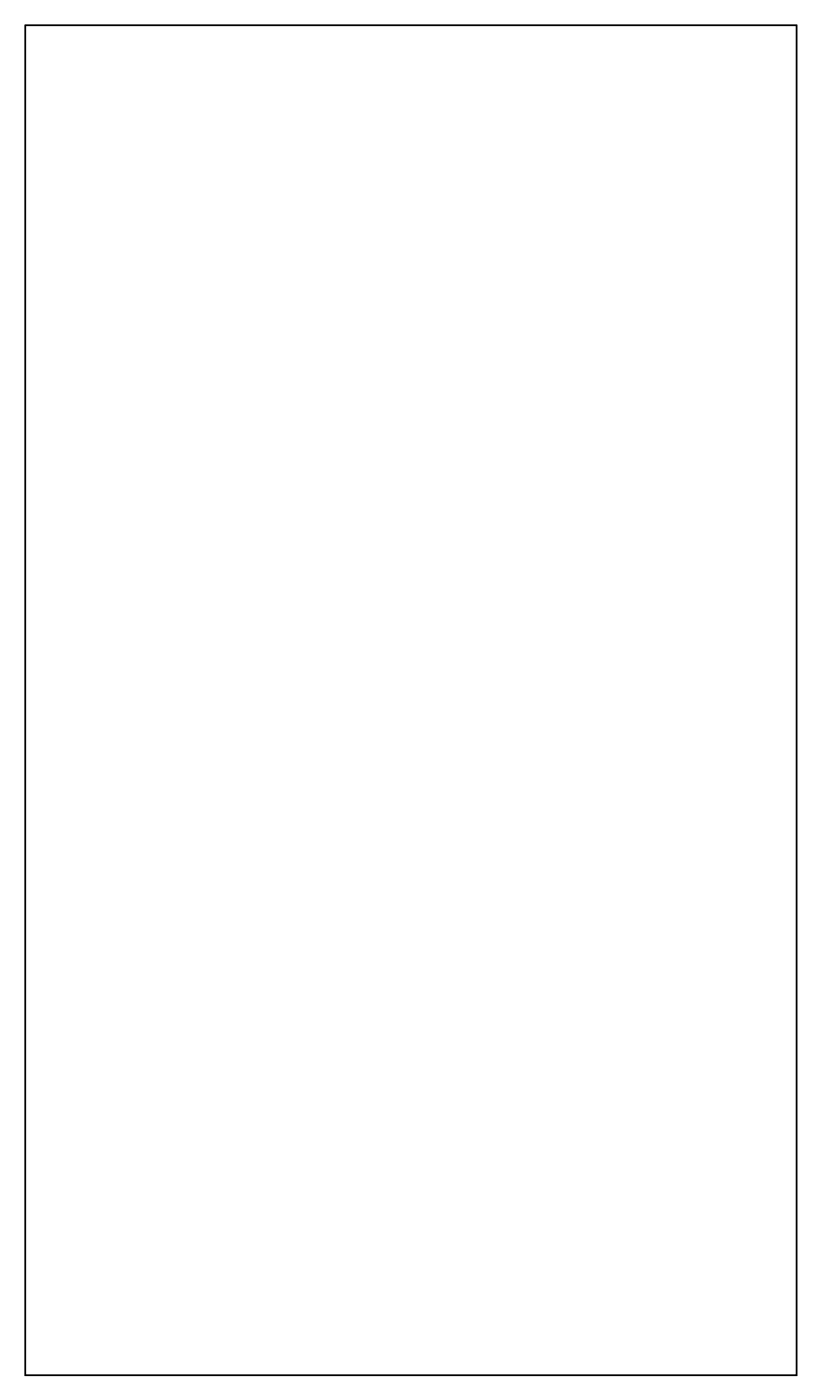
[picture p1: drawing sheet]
<svg xmlns="http://www.w3.org/2000/svg" width="118mm" height="201mm" viewBox="0 0 118 201" stroke-linecap="round" stroke-linejoin="round" font-family="sans-serif">
<path d="M3.6 3.6h110.6v193.6h-110.6z" fill="none" stroke="#000" stroke-width=".2"/>
<path d="M3.6 3.6h110.6v193.6h-110.6z" fill="none" stroke="#000" stroke-width=".14"/>
<circle cx="57" cy="60.4" r=".66" fill="#fff"/>
<circle cx="57" cy="60.4" r=".66" fill="none" stroke="#fff" stroke-width=".61" stroke-linecap="butt"/>
<circle cx="59.6" cy="60.4" r=".66" fill="#fff"/>
<circle cx="59.6" cy="60.4" r=".66" fill="none" stroke="#fff" stroke-width=".61" stroke-linecap="butt"/>
<circle cx="62.1" cy="60.4" r=".66" fill="#fff"/>
<circle cx="62.1" cy="60.4" r=".66" fill="none" stroke="#fff" stroke-width=".61" stroke-linecap="butt"/>
<circle cx="64.6" cy="60.4" r=".66" fill="#fff"/>
<circle cx="64.6" cy="60.4" r=".66" fill="none" stroke="#fff" stroke-width=".61" stroke-linecap="butt"/>
<circle cx="67.2" cy="60.4" r=".66" fill="#fff"/>
<circle cx="67.2" cy="60.4" r=".66" fill="none" stroke="#fff" stroke-width=".61" stroke-linecap="butt"/>
<circle cx="45.3" cy="12.2" r=".66" fill="#fff"/>
<circle cx="45.3" cy="12.2" r=".66" fill="none" stroke="#fff" stroke-width=".61" stroke-linecap="butt"/>
<circle cx="42.8" cy="12.2" r=".66" fill="#fff"/>
<circle cx="42.8" cy="12.2" r=".66" fill="none" stroke="#fff" stroke-width=".61" stroke-linecap="butt"/>
<circle cx="40.2" cy="12.2" r=".66" fill="#fff"/>
<circle cx="40.2" cy="12.2" r=".66" fill="none" stroke="#fff" stroke-width=".61" stroke-linecap="butt"/>
<circle cx="37.7" cy="12.2" r=".66" fill="#fff"/>
<circle cx="37.7" cy="12.2" r=".66" fill="none" stroke="#fff" stroke-width=".61" stroke-linecap="butt"/>
<circle cx="35.2" cy="12.2" r=".66" fill="#fff"/>
<circle cx="35.2" cy="12.2" r=".66" fill="none" stroke="#fff" stroke-width=".61" stroke-linecap="butt"/>
<circle cx="32.6" cy="12.2" r=".66" fill="#fff"/>
<circle cx="32.6" cy="12.2" r=".66" fill="none" stroke="#fff" stroke-width=".61" stroke-linecap="butt"/>
<circle cx="30.1" cy="12.2" r=".66" fill="#fff"/>
<circle cx="30.1" cy="12.2" r=".66" fill="none" stroke="#fff" stroke-width=".61" stroke-linecap="butt"/>
<circle cx="27.5" cy="12.2" r=".66" fill="#fff"/>
<circle cx="27.5" cy="12.2" r=".66" fill="none" stroke="#fff" stroke-width=".61" stroke-linecap="butt"/>
<circle cx="25" cy="12.2" r=".66" fill="#fff"/>
<circle cx="25" cy="12.2" r=".66" fill="none" stroke="#fff" stroke-width=".61" stroke-linecap="butt"/>
<circle cx="22.5" cy="12.2" r=".66" fill="#fff"/>
<circle cx="22.5" cy="12.2" r=".66" fill="none" stroke="#fff" stroke-width=".61" stroke-linecap="butt"/>
<circle cx="67.2" cy="12.2" r=".66" fill="#fff"/>
<circle cx="67.2" cy="12.2" r=".66" fill="none" stroke="#fff" stroke-width=".61" stroke-linecap="butt"/>
<circle cx="64.6" cy="12.2" r=".66" fill="#fff"/>
<circle cx="64.6" cy="12.2" r=".66" fill="none" stroke="#fff" stroke-width=".61" stroke-linecap="butt"/>
<circle cx="62.1" cy="12.2" r=".66" fill="#fff"/>
<circle cx="62.1" cy="12.2" r=".66" fill="none" stroke="#fff" stroke-width=".61" stroke-linecap="butt"/>
<circle cx="59.6" cy="12.2" r=".66" fill="#fff"/>
<circle cx="59.6" cy="12.2" r=".66" fill="none" stroke="#fff" stroke-width=".61" stroke-linecap="butt"/>
<circle cx="57" cy="12.2" r=".66" fill="#fff"/>
<circle cx="57" cy="12.2" r=".66" fill="none" stroke="#fff" stroke-width=".61" stroke-linecap="butt"/>
<circle cx="54.5" cy="12.2" r=".66" fill="#fff"/>
<circle cx="54.5" cy="12.2" r=".66" fill="none" stroke="#fff" stroke-width=".61" stroke-linecap="butt"/>
<circle cx="51.9" cy="12.2" r=".66" fill="#fff"/>
<circle cx="51.9" cy="12.2" r=".66" fill="none" stroke="#fff" stroke-width=".61" stroke-linecap="butt"/>
<circle cx="49.4" cy="12.2" r=".66" fill="#fff"/>
<circle cx="49.4" cy="12.2" r=".66" fill="none" stroke="#fff" stroke-width=".61" stroke-linecap="butt"/>
<circle cx="34.2" cy="60.4" r=".66" fill="#fff"/>
<circle cx="34.2" cy="60.4" r=".66" fill="none" stroke="#fff" stroke-width=".61" stroke-linecap="butt"/>
<circle cx="31.6" cy="60.4" r=".66" fill="#fff"/>
<circle cx="31.6" cy="60.4" r=".66" fill="none" stroke="#fff" stroke-width=".61" stroke-linecap="butt"/>
<circle cx="36.7" cy="60.4" r=".66" fill="#fff"/>
<circle cx="36.7" cy="60.4" r=".66" fill="none" stroke="#fff" stroke-width=".61" stroke-linecap="butt"/>
<circle cx="39.2" cy="60.4" r=".66" fill="#fff"/>
<circle cx="39.2" cy="60.4" r=".66" fill="none" stroke="#fff" stroke-width=".61" stroke-linecap="butt"/>
<circle cx="41.8" cy="60.4" r=".66" fill="#fff"/>
<circle cx="41.8" cy="60.4" r=".66" fill="none" stroke="#fff" stroke-width=".61" stroke-linecap="butt"/>
<circle cx="44.3" cy="60.4" r=".66" fill="#fff"/>
<circle cx="44.3" cy="60.4" r=".66" fill="none" stroke="#fff" stroke-width=".61" stroke-linecap="butt"/>
<circle cx="46.9" cy="60.4" r=".66" fill="#fff"/>
<circle cx="46.9" cy="60.4" r=".66" fill="none" stroke="#fff" stroke-width=".61" stroke-linecap="butt"/>
<circle cx="49.4" cy="60.4" r=".66" fill="#fff"/>
<circle cx="49.4" cy="60.4" r=".66" fill="none" stroke="#fff" stroke-width=".61" stroke-linecap="butt"/>
<circle cx="54.5" cy="60.4" r=".66" fill="#fff"/>
<circle cx="54.5" cy="60.4" r=".66" fill="none" stroke="#fff" stroke-width=".61" stroke-linecap="butt"/>
<path d="M74.1 64.8h1.4v1.4h-1.4z" fill="#fff"/>
<path d="M74.1 64.8h1.4v1.4h-1.4z" fill="none" stroke="#fff" stroke-width=".76" stroke-linecap="butt"/>
<circle cx="74.8" cy="65.5" r=".7" fill="#fff"/>
<circle cx="74.8" cy="65.5" r=".7" fill="none" stroke="#fff" stroke-width=".76" stroke-linecap="butt"/>
<circle cx="82.4" cy="65.5" r=".7" fill="#fff"/>
<circle cx="82.4" cy="65.5" r=".7" fill="none" stroke="#fff" stroke-width=".76" stroke-linecap="butt"/>
<circle cx="74.8" cy="68.1" r=".7" fill="#fff"/>
<circle cx="74.8" cy="68.1" r=".7" fill="none" stroke="#fff" stroke-width=".76" stroke-linecap="butt"/>
<circle cx="82.4" cy="68.1" r=".7" fill="#fff"/>
<circle cx="82.4" cy="68.1" r=".7" fill="none" stroke="#fff" stroke-width=".76" stroke-linecap="butt"/>
<circle cx="74.8" cy="70.6" r=".7" fill="#fff"/>
<circle cx="74.8" cy="70.6" r=".7" fill="none" stroke="#fff" stroke-width=".76" stroke-linecap="butt"/>
<circle cx="82.4" cy="70.6" r=".7" fill="#fff"/>
<circle cx="82.4" cy="70.6" r=".7" fill="none" stroke="#fff" stroke-width=".76" stroke-linecap="butt"/>
<circle cx="74.8" cy="73.1" r=".7" fill="#fff"/>
<circle cx="74.8" cy="73.1" r=".7" fill="none" stroke="#fff" stroke-width=".76" stroke-linecap="butt"/>
<circle cx="82.4" cy="73.1" r=".7" fill="#fff"/>
<circle cx="82.4" cy="73.1" r=".7" fill="none" stroke="#fff" stroke-width=".76" stroke-linecap="butt"/>
<path d="M36 92.8h1.4v1.4h-1.4z" fill="#fff"/>
<path d="M36 92.8h1.4v1.4h-1.4z" fill="none" stroke="#fff" stroke-width=".76" stroke-linecap="butt"/>
<circle cx="36.7" cy="93.5" r=".7" fill="#fff"/>
<circle cx="36.7" cy="93.5" r=".7" fill="none" stroke="#fff" stroke-width=".76" stroke-linecap="butt"/>
<circle cx="36.7" cy="85.8" r=".7" fill="#fff"/>
<circle cx="36.7" cy="85.8" r=".7" fill="none" stroke="#fff" stroke-width=".76" stroke-linecap="butt"/>
<circle cx="39.2" cy="93.5" r=".7" fill="#fff"/>
<circle cx="39.2" cy="93.5" r=".7" fill="none" stroke="#fff" stroke-width=".76" stroke-linecap="butt"/>
<circle cx="39.2" cy="85.8" r=".7" fill="#fff"/>
<circle cx="39.2" cy="85.8" r=".7" fill="none" stroke="#fff" stroke-width=".76" stroke-linecap="butt"/>
<circle cx="41.8" cy="93.5" r=".7" fill="#fff"/>
<circle cx="41.8" cy="93.5" r=".7" fill="none" stroke="#fff" stroke-width=".76" stroke-linecap="butt"/>
<circle cx="41.8" cy="85.8" r=".7" fill="#fff"/>
<circle cx="41.8" cy="85.8" r=".7" fill="none" stroke="#fff" stroke-width=".76" stroke-linecap="butt"/>
<circle cx="44.3" cy="93.5" r=".7" fill="#fff"/>
<circle cx="44.3" cy="93.5" r=".7" fill="none" stroke="#fff" stroke-width=".76" stroke-linecap="butt"/>
<circle cx="44.3" cy="85.8" r=".7" fill="#fff"/>
<circle cx="44.3" cy="85.8" r=".7" fill="none" stroke="#fff" stroke-width=".76" stroke-linecap="butt"/>
<path d="M25.8 92.8h1.4v1.4h-1.4z" fill="#fff"/>
<path d="M25.8 92.8h1.4v1.4h-1.4z" fill="none" stroke="#fff" stroke-width=".76" stroke-linecap="butt"/>
<circle cx="26.5" cy="88.4" r=".7" fill="#fff"/>
<circle cx="26.5" cy="88.4" r=".7" fill="none" stroke="#fff" stroke-width=".76" stroke-linecap="butt"/>
<circle cx="26.5" cy="90.9" r=".7" fill="#fff"/>
<circle cx="26.5" cy="90.9" r=".7" fill="none" stroke="#fff" stroke-width=".76" stroke-linecap="butt"/>
<circle cx="26.5" cy="93.5" r=".7" fill="#fff"/>
<circle cx="26.5" cy="93.5" r=".7" fill="none" stroke="#fff" stroke-width=".76" stroke-linecap="butt"/>
<circle cx="64.6" cy="65.5" r=".7" fill="#fff"/>
<circle cx="64.6" cy="65.5" r=".7" fill="none" stroke="#fff" stroke-width=".76" stroke-linecap="butt"/>
<circle cx="54.5" cy="65.5" r=".7" fill="#fff"/>
<circle cx="54.5" cy="65.5" r=".7" fill="none" stroke="#fff" stroke-width=".76" stroke-linecap="butt"/>
<circle cx="54.5" cy="85.8" r=".7" fill="#fff"/>
<circle cx="54.5" cy="85.8" r=".7" fill="none" stroke="#fff" stroke-width=".76" stroke-linecap="butt"/>
<circle cx="64.6" cy="85.8" r=".7" fill="#fff"/>
<circle cx="64.6" cy="85.8" r=".7" fill="none" stroke="#fff" stroke-width=".76" stroke-linecap="butt"/>
<circle cx="18.9" cy="83.3" r=".7" fill="#fff"/>
<circle cx="18.9" cy="83.3" r=".7" fill="none" stroke="#fff" stroke-width=".76" stroke-linecap="butt"/>
<circle cx="29.1" cy="83.3" r=".7" fill="#fff"/>
<circle cx="29.1" cy="83.3" r=".7" fill="none" stroke="#fff" stroke-width=".76" stroke-linecap="butt"/>
<circle cx="8.8" cy="90.9" r=".7" fill="#fff"/>
<circle cx="8.8" cy="90.9" r=".7" fill="none" stroke="#fff" stroke-width=".76" stroke-linecap="butt"/>
<circle cx="18.9" cy="90.9" r=".7" fill="#fff"/>
<circle cx="18.9" cy="90.9" r=".7" fill="none" stroke="#fff" stroke-width=".76" stroke-linecap="butt"/>
<circle cx="95.1" cy="70.6" r=".6" fill="#fff"/>
<circle cx="95.1" cy="70.6" r=".6" fill="none" stroke="#fff" stroke-width=".65" stroke-linecap="butt"/>
<path d="M94.5 70h1.2v1.2h-1.2z" fill="#fff"/>
<path d="M94.5 70h1.2v1.2h-1.2z" fill="none" stroke="#fff" stroke-width=".65" stroke-linecap="butt"/>
<circle cx="95.1" cy="68.1" r=".6" fill="#fff"/>
<circle cx="95.1" cy="68.1" r=".6" fill="none" stroke="#fff" stroke-width=".65" stroke-linecap="butt"/>
<circle cx="82.4" cy="80.8" r=".7" fill="#fff"/>
<circle cx="82.4" cy="80.8" r=".7" fill="none" stroke="#fff" stroke-width=".76" stroke-linecap="butt"/>
<circle cx="92.6" cy="80.8" r=".7" fill="#fff"/>
<circle cx="92.6" cy="80.8" r=".7" fill="none" stroke="#fff" stroke-width=".76" stroke-linecap="butt"/>
<circle cx="74.8" cy="90.9" r=".7" fill="#fff"/>
<circle cx="74.8" cy="90.9" r=".7" fill="none" stroke="#fff" stroke-width=".76" stroke-linecap="butt"/>
<circle cx="85" cy="90.9" r=".7" fill="#fff"/>
<circle cx="85" cy="90.9" r=".7" fill="none" stroke="#fff" stroke-width=".76" stroke-linecap="butt"/>
<circle cx="57" cy="103.6" r=".74" fill="#fff"/>
<circle cx="57" cy="103.6" r=".74" fill="none" stroke="#fff" stroke-width=".76" stroke-linecap="butt"/>
<circle cx="54.5" cy="103.6" r=".74" fill="#fff"/>
<circle cx="54.5" cy="103.6" r=".74" fill="none" stroke="#fff" stroke-width=".76" stroke-linecap="butt"/>
<circle cx="34.2" cy="75.7" r=".74" fill="#fff"/>
<circle cx="34.2" cy="75.7" r=".74" fill="none" stroke="#fff" stroke-width=".76" stroke-linecap="butt"/>
<circle cx="36.7" cy="75.7" r=".74" fill="#fff"/>
<circle cx="36.7" cy="75.7" r=".74" fill="none" stroke="#fff" stroke-width=".76" stroke-linecap="butt"/>
<circle cx="39.2" cy="75.7" r=".74" fill="#fff"/>
<circle cx="39.2" cy="75.7" r=".74" fill="none" stroke="#fff" stroke-width=".76" stroke-linecap="butt"/>
<circle cx="41.8" cy="75.7" r=".74" fill="#fff"/>
<circle cx="41.8" cy="75.7" r=".74" fill="none" stroke="#fff" stroke-width=".76" stroke-linecap="butt"/>
<path d="M20.8 64.8h1.3v1.4h-1.3z" fill="#fff"/>
<path d="M20.8 64.8h1.3v1.4h-1.3z" fill="none" stroke="#fff" stroke-width=".76" stroke-linecap="butt"/>
<circle cx="21.5" cy="65.5" r=".7" fill="#fff"/>
<circle cx="21.5" cy="65.5" r=".7" fill="none" stroke="#fff" stroke-width=".76" stroke-linecap="butt"/>
<circle cx="24" cy="65.5" r=".7" fill="#fff"/>
<circle cx="24" cy="65.5" r=".7" fill="none" stroke="#fff" stroke-width=".76" stroke-linecap="butt"/>
<circle cx="17.4" cy="73.1" r="1.52" fill="#fff"/>
<circle cx="17.4" cy="73.1" r="1.52" fill="none" stroke="#fff" stroke-width=".76" stroke-linecap="butt"/>
<circle cx="11.3" cy="73.1" r="1.52" fill="#fff"/>
<circle cx="11.3" cy="73.1" r="1.52" fill="none" stroke="#fff" stroke-width=".76" stroke-linecap="butt"/>
<circle cx="14.3" cy="78" r="1.52" fill="#fff"/>
<circle cx="14.3" cy="78" r="1.52" fill="none" stroke="#fff" stroke-width=".76" stroke-linecap="butt"/>
<circle cx="77.3" cy="14.7" r=".74" fill="#fff"/>
<circle cx="77.3" cy="14.7" r=".74" fill="none" stroke="#fff" stroke-width=".76" stroke-linecap="butt"/>
<circle cx="77.3" cy="17.3" r=".74" fill="#fff"/>
<circle cx="77.3" cy="17.3" r=".74" fill="none" stroke="#fff" stroke-width=".76" stroke-linecap="butt"/>
<circle cx="51.9" cy="103.6" r=".74" fill="#fff"/>
<circle cx="51.9" cy="103.6" r=".74" fill="none" stroke="#fff" stroke-width=".76" stroke-linecap="butt"/>
<circle cx="49.4" cy="103.6" r=".74" fill="#fff"/>
<circle cx="49.4" cy="103.6" r=".74" fill="none" stroke="#fff" stroke-width=".76" stroke-linecap="butt"/>
<circle cx="46.9" cy="103.6" r=".74" fill="#fff"/>
<circle cx="46.9" cy="103.6" r=".74" fill="none" stroke="#fff" stroke-width=".76" stroke-linecap="butt"/>
<circle cx="44.3" cy="103.6" r=".74" fill="#fff"/>
<circle cx="44.3" cy="103.6" r=".74" fill="none" stroke="#fff" stroke-width=".76" stroke-linecap="butt"/>
<circle cx="62.1" cy="103.6" r=".74" fill="#fff"/>
<circle cx="62.1" cy="103.6" r=".74" fill="none" stroke="#fff" stroke-width=".76" stroke-linecap="butt"/>
<circle cx="59.6" cy="103.6" r=".74" fill="#fff"/>
<circle cx="59.6" cy="103.6" r=".74" fill="none" stroke="#fff" stroke-width=".76" stroke-linecap="butt"/>
<circle cx="67.2" cy="103.6" r=".74" fill="#fff"/>
<circle cx="67.2" cy="103.6" r=".74" fill="none" stroke="#fff" stroke-width=".76" stroke-linecap="butt"/>
<circle cx="64.6" cy="103.6" r=".74" fill="#fff"/>
<circle cx="64.6" cy="103.6" r=".74" fill="none" stroke="#fff" stroke-width=".76" stroke-linecap="butt"/>
<circle cx="57" cy="123.9" r=".74" fill="#fff"/>
<circle cx="57" cy="123.9" r=".74" fill="none" stroke="#fff" stroke-width=".76" stroke-linecap="butt"/>
<circle cx="54.5" cy="123.9" r=".74" fill="#fff"/>
<circle cx="54.5" cy="123.9" r=".74" fill="none" stroke="#fff" stroke-width=".76" stroke-linecap="butt"/>
<circle cx="57" cy="121.4" r=".74" fill="#fff"/>
<circle cx="57" cy="121.4" r=".74" fill="none" stroke="#fff" stroke-width=".76" stroke-linecap="butt"/>
<circle cx="54.5" cy="121.4" r=".74" fill="#fff"/>
<circle cx="54.5" cy="121.4" r=".74" fill="none" stroke="#fff" stroke-width=".76" stroke-linecap="butt"/>
<circle cx="57" cy="118.9" r=".74" fill="#fff"/>
<circle cx="57" cy="118.9" r=".74" fill="none" stroke="#fff" stroke-width=".76" stroke-linecap="butt"/>
<circle cx="54.5" cy="118.9" r=".74" fill="#fff"/>
<circle cx="54.5" cy="118.9" r=".74" fill="none" stroke="#fff" stroke-width=".76" stroke-linecap="butt"/>
<circle cx="57" cy="187.4" r=".66" fill="#fff"/>
<circle cx="57" cy="187.4" r=".66" fill="none" stroke="#fff" stroke-width=".25"/>
<circle cx="59.6" cy="187.4" r=".66" fill="#fff"/>
<circle cx="59.6" cy="187.4" r=".66" fill="none" stroke="#fff" stroke-width=".25"/>
<circle cx="62.1" cy="187.4" r=".66" fill="#fff"/>
<circle cx="62.1" cy="187.4" r=".66" fill="none" stroke="#fff" stroke-width=".25"/>
<circle cx="64.6" cy="187.4" r=".66" fill="#fff"/>
<circle cx="64.6" cy="187.4" r=".66" fill="none" stroke="#fff" stroke-width=".25"/>
<circle cx="67.2" cy="187.4" r=".66" fill="#fff"/>
<circle cx="67.2" cy="187.4" r=".66" fill="none" stroke="#fff" stroke-width=".25"/>
<circle cx="45.3" cy="139.2" r=".66" fill="#fff"/>
<circle cx="45.3" cy="139.2" r=".66" fill="none" stroke="#fff" stroke-width=".25"/>
<circle cx="42.8" cy="139.2" r=".66" fill="#fff"/>
<circle cx="42.8" cy="139.2" r=".66" fill="none" stroke="#fff" stroke-width=".25"/>
<circle cx="40.2" cy="139.2" r=".66" fill="#fff"/>
<circle cx="40.2" cy="139.2" r=".66" fill="none" stroke="#fff" stroke-width=".25"/>
<circle cx="37.7" cy="139.2" r=".66" fill="#fff"/>
<circle cx="37.7" cy="139.2" r=".66" fill="none" stroke="#fff" stroke-width=".25"/>
<circle cx="35.2" cy="139.2" r=".66" fill="#fff"/>
<circle cx="35.2" cy="139.2" r=".66" fill="none" stroke="#fff" stroke-width=".25"/>
<circle cx="32.6" cy="139.2" r=".66" fill="#fff"/>
<circle cx="32.6" cy="139.2" r=".66" fill="none" stroke="#fff" stroke-width=".25"/>
<circle cx="30.1" cy="139.2" r=".66" fill="#fff"/>
<circle cx="30.1" cy="139.2" r=".66" fill="none" stroke="#fff" stroke-width=".25"/>
<circle cx="27.5" cy="139.2" r=".66" fill="#fff"/>
<circle cx="27.5" cy="139.2" r=".66" fill="none" stroke="#fff" stroke-width=".25"/>
<circle cx="25" cy="139.2" r=".66" fill="#fff"/>
<circle cx="25" cy="139.2" r=".66" fill="none" stroke="#fff" stroke-width=".25"/>
<circle cx="22.5" cy="139.2" r=".66" fill="#fff"/>
<circle cx="22.5" cy="139.2" r=".66" fill="none" stroke="#fff" stroke-width=".25"/>
<circle cx="67.2" cy="139.2" r=".66" fill="#fff"/>
<circle cx="67.2" cy="139.2" r=".66" fill="none" stroke="#fff" stroke-width=".25"/>
<circle cx="64.6" cy="139.2" r=".66" fill="#fff"/>
<circle cx="64.6" cy="139.2" r=".66" fill="none" stroke="#fff" stroke-width=".25"/>
<circle cx="62.1" cy="139.2" r=".66" fill="#fff"/>
<circle cx="62.1" cy="139.2" r=".66" fill="none" stroke="#fff" stroke-width=".25"/>
<circle cx="59.6" cy="139.2" r=".66" fill="#fff"/>
<circle cx="59.6" cy="139.2" r=".66" fill="none" stroke="#fff" stroke-width=".25"/>
<circle cx="57" cy="139.2" r=".66" fill="#fff"/>
<circle cx="57" cy="139.2" r=".66" fill="none" stroke="#fff" stroke-width=".25"/>
<circle cx="54.5" cy="139.2" r=".66" fill="#fff"/>
<circle cx="54.5" cy="139.2" r=".66" fill="none" stroke="#fff" stroke-width=".25"/>
<circle cx="51.9" cy="139.2" r=".66" fill="#fff"/>
<circle cx="51.9" cy="139.2" r=".66" fill="none" stroke="#fff" stroke-width=".25"/>
<circle cx="49.4" cy="139.2" r=".66" fill="#fff"/>
<circle cx="49.4" cy="139.2" r=".66" fill="none" stroke="#fff" stroke-width=".25"/>
<circle cx="34.2" cy="187.4" r=".66" fill="#fff"/>
<circle cx="34.2" cy="187.4" r=".66" fill="none" stroke="#fff" stroke-width=".25"/>
<circle cx="31.6" cy="187.4" r=".66" fill="#fff"/>
<circle cx="31.6" cy="187.4" r=".66" fill="none" stroke="#fff" stroke-width=".25"/>
<circle cx="36.7" cy="187.4" r=".66" fill="#fff"/>
<circle cx="36.7" cy="187.4" r=".66" fill="none" stroke="#fff" stroke-width=".25"/>
<circle cx="39.2" cy="187.4" r=".66" fill="#fff"/>
<circle cx="39.2" cy="187.4" r=".66" fill="none" stroke="#fff" stroke-width=".25"/>
<circle cx="41.8" cy="187.4" r=".66" fill="#fff"/>
<circle cx="41.8" cy="187.4" r=".66" fill="none" stroke="#fff" stroke-width=".25"/>
<circle cx="44.3" cy="187.4" r=".66" fill="#fff"/>
<circle cx="44.3" cy="187.4" r=".66" fill="none" stroke="#fff" stroke-width=".25"/>
<circle cx="46.9" cy="187.4" r=".66" fill="#fff"/>
<circle cx="46.9" cy="187.4" r=".66" fill="none" stroke="#fff" stroke-width=".25"/>
<circle cx="49.4" cy="187.4" r=".66" fill="#fff"/>
<circle cx="49.4" cy="187.4" r=".66" fill="none" stroke="#fff" stroke-width=".25"/>
<circle cx="54.5" cy="187.4" r=".66" fill="#fff"/>
<circle cx="54.5" cy="187.4" r=".66" fill="none" stroke="#fff" stroke-width=".25"/>
</svg>
